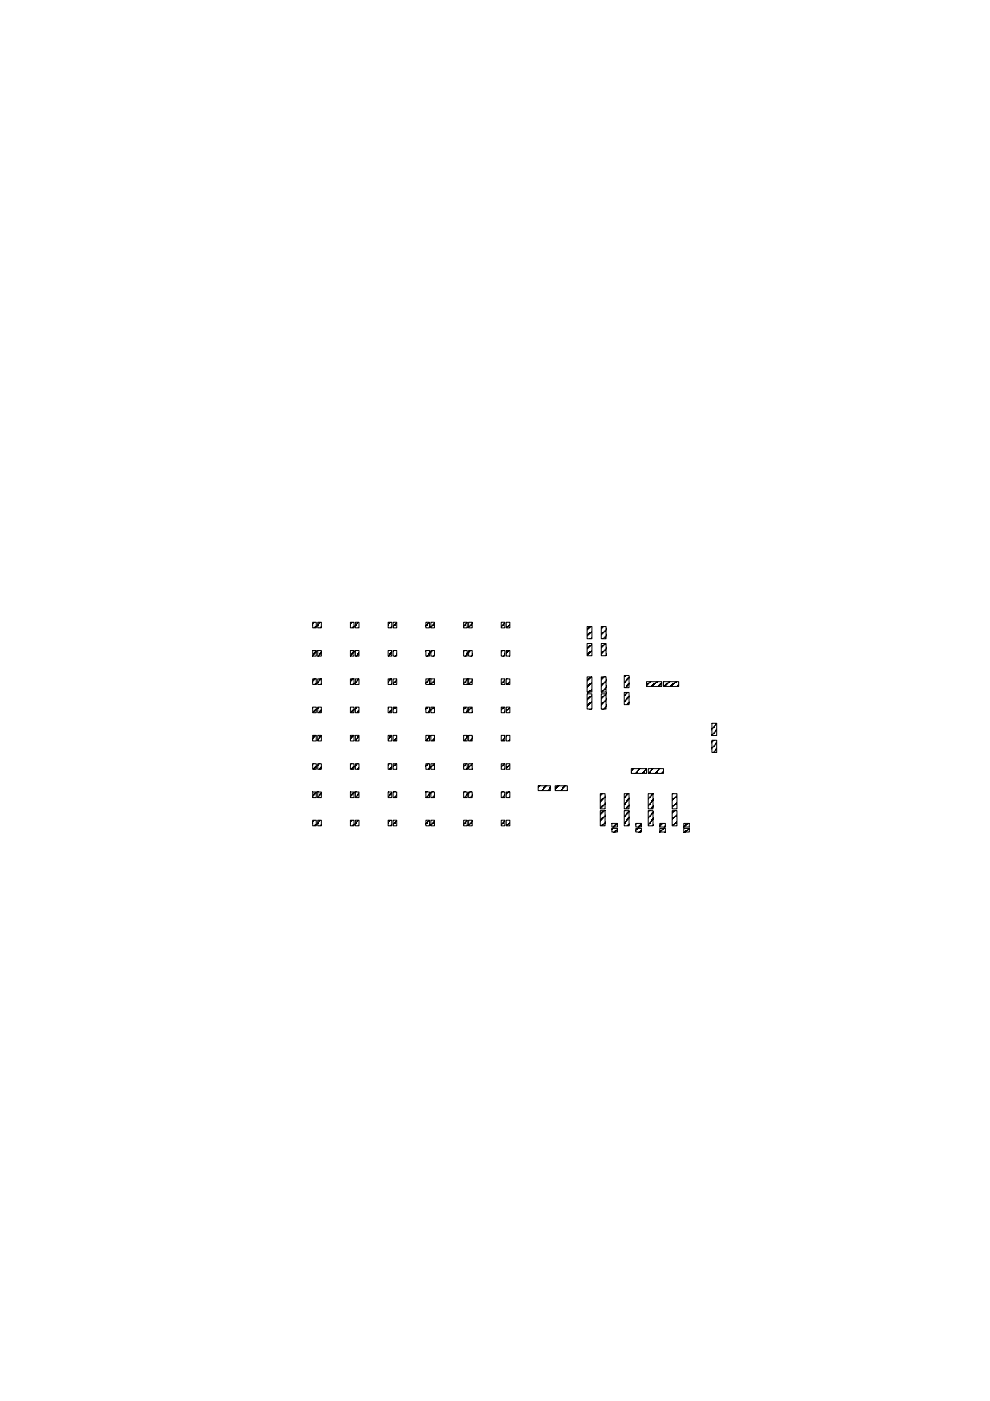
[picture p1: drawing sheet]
<svg xmlns="http://www.w3.org/2000/svg" width="210mm" height="297mm" viewBox="0 0 210 297" stroke-linecap="round" stroke-linejoin="round" font-family="sans-serif">
<g fill="#000" stroke="#000" stroke-width=".21">
<path d="M66.3 131.9h.8v1.2h-.8zM66.3 137.9h.8v1.2h-.8zM67.4 131.9h.7v1.2h-.7zM67.4 137.9h.7v1.2h-.7zM74.3 131.9h.8v1.2h-.8zM74.3 137.9h.8v1.2h-.8zM75.4 131.9h.7v1.2h-.7zM75.4 137.9h.7v1.2h-.7zM82.3 131.9h.8v1.2h-.8zM82.3 137.9h.8v1.2h-.8zM83.4 131.9h.7v1.2h-.7zM83.4 137.9h.7v1.2h-.7z"/>
<path d="M90.3 131.9h.8v1.2h-.8zM90.3 137.9h.8v1.2h-.8zM91.4 131.9h.7v1.2h-.7zM91.4 137.9h.7v1.2h-.7zM98.3 131.9h.8v1.2h-.8zM98.3 137.9h.8v1.2h-.8zM99.4 131.9h.7v1.2h-.7zM99.4 137.9h.7v1.2h-.7zM106.3 131.9h.7v1.2h-.7zM106.3 137.9h.7v1.2h-.7zM107.3 131.9h.8v1.2h-.8zM107.3 137.9h.8v1.2h-.8z"/>
<path d="M124.5 132.8h1v2.6h-1zM124.5 136.4h1v2.6h-1zM127.5 132.8h1v2.6h-1zM127.5 136.4h1v2.6h-1zM66.3 143.9h.8v1.2h-.8zM66.3 149.9h.8v1.2h-.8zM66.3 155.9h.8v1.2h-.8zM67.4 143.9h.7v1.2h-.7zM67.4 149.9h.7v1.2h-.7zM67.4 155.9h.7v1.2h-.7zM74.3 143.9h.8v1.2h-.8zM74.3 149.9h.8v1.2h-.8z"/>
<path d="M74.3 155.9h.8v1.2h-.8zM75.4 143.9h.7v1.2h-.7zM75.4 149.9h.7v1.2h-.7zM75.4 155.9h.7v1.2h-.7zM82.3 143.9h.8v1.2h-.8zM82.3 149.9h.8v1.2h-.8zM82.3 155.9h.8v1.2h-.8zM83.4 143.9h.7v1.2h-.7zM83.4 149.9h.7v1.2h-.7zM83.4 155.9h.7v1.2h-.7zM90.3 143.9h.8v1.2h-.8zM90.3 149.9h.8v1.2h-.8z"/>
<path d="M90.3 155.9h.8v1.2h-.8zM91.4 143.9h.7v1.2h-.7zM91.4 149.9h.7v1.2h-.7zM91.4 155.9h.7v1.2h-.7zM98.3 143.9h.8v1.2h-.8zM98.3 149.9h.8v1.2h-.8zM98.3 155.9h.8v1.2h-.8zM99.4 143.9h.7v1.2h-.7zM99.4 149.9h.7v1.2h-.7zM99.4 155.9h.7v1.2h-.7zM106.3 143.9h.7v1.2h-.7zM106.3 149.9h.7v1.2h-.7z"/>
<path d="M106.3 155.9h.7v1.2h-.7zM107.3 143.9h.8v1.2h-.8zM107.3 149.9h.8v1.2h-.8zM107.3 155.9h.8v1.2h-.8zM124.5 147.1h1v3.2h-1zM124.5 143.5h1v3.2h-1zM127.5 147.1h1v3.2h-1zM127.5 143.5h1v3.2h-1zM132.4 143.2h1v2.6h-1zM132.4 146.8h1v2.6h-1zM137.1 144.5h3.2v1h-3.2zM140.7 144.5h3.2v1h-3.2z"/>
<path d="M150.9 153.4h1.1v2.5h-1.1zM150.9 157h1.1v2.5h-1.1zM66.3 161.9h.8v1.2h-.8zM66.3 167.9h.8v1.2h-.8zM66.3 173.9h.8v1.2h-.8zM67.4 161.9h.7v1.2h-.7zM67.4 167.9h.7v1.2h-.7zM67.4 173.9h.7v1.2h-.7zM74.3 161.9h.8v1.2h-.8zM74.3 167.9h.8v1.2h-.8zM74.3 173.9h.8v1.2h-.8zM75.4 161.9h.7v1.2h-.7z"/>
<path d="M75.4 167.9h.7v1.2h-.7zM75.4 173.9h.7v1.2h-.7zM82.3 161.9h.8v1.2h-.8zM82.3 167.9h.8v1.2h-.8zM82.3 173.9h.8v1.2h-.8zM83.4 161.9h.7v1.2h-.7zM83.4 167.9h.7v1.2h-.7zM83.4 173.9h.7v1.2h-.7zM90.3 161.9h.8v1.2h-.8zM90.3 167.9h.8v1.2h-.8zM90.3 173.9h.8v1.2h-.8zM91.4 161.9h.7v1.2h-.7z"/>
<path d="M91.4 167.9h.7v1.2h-.7zM91.4 173.9h.7v1.2h-.7zM98.3 161.9h.8v1.2h-.8zM98.3 167.9h.8v1.2h-.8zM98.3 173.9h.8v1.2h-.8zM99.4 161.9h.7v1.2h-.7zM99.4 167.9h.7v1.2h-.7zM99.4 173.9h.7v1.2h-.7zM106.3 161.9h.7v1.2h-.7zM106.3 167.9h.7v1.2h-.7zM106.3 173.9h.7v1.2h-.7zM107.3 161.9h.8v1.2h-.8z"/>
<path d="M107.3 167.9h.8v1.2h-.8zM107.3 173.9h.8v1.2h-.8zM114.1 166.6h2.6v1h-2.6zM117.7 166.6h2.6v1h-2.6zM127.3 168.3h1v3.2h-1zM127.3 171.9h1v3.2h-1zM129.7 175.6h1.2v.8h-1.2zM129.7 174.6h1.2v.7h-1.2zM132.4 168.3h1v3.2h-1zM132.4 171.9h1v3.2h-1zM133.9 163h3.2v1h-3.2zM134.8 175.6h1.2v.8h-1.2z"/>
<path d="M134.8 174.6h1.2v.7h-1.2zM137.4 168.3h1.1v3.2h-1.1zM137.4 171.9h1.1v3.2h-1.1zM137.5 163h3.2v1h-3.2zM139.9 175.6h1.2v.8h-1.2zM139.9 174.6h1.2v.7h-1.2zM142.5 168.3h1v3.2h-1zM142.5 171.9h1v3.2h-1zM145 175.6h1.2v.8h-1.2zM145 174.6h1.2v.7h-1.2z"/>
</g>
</svg>
